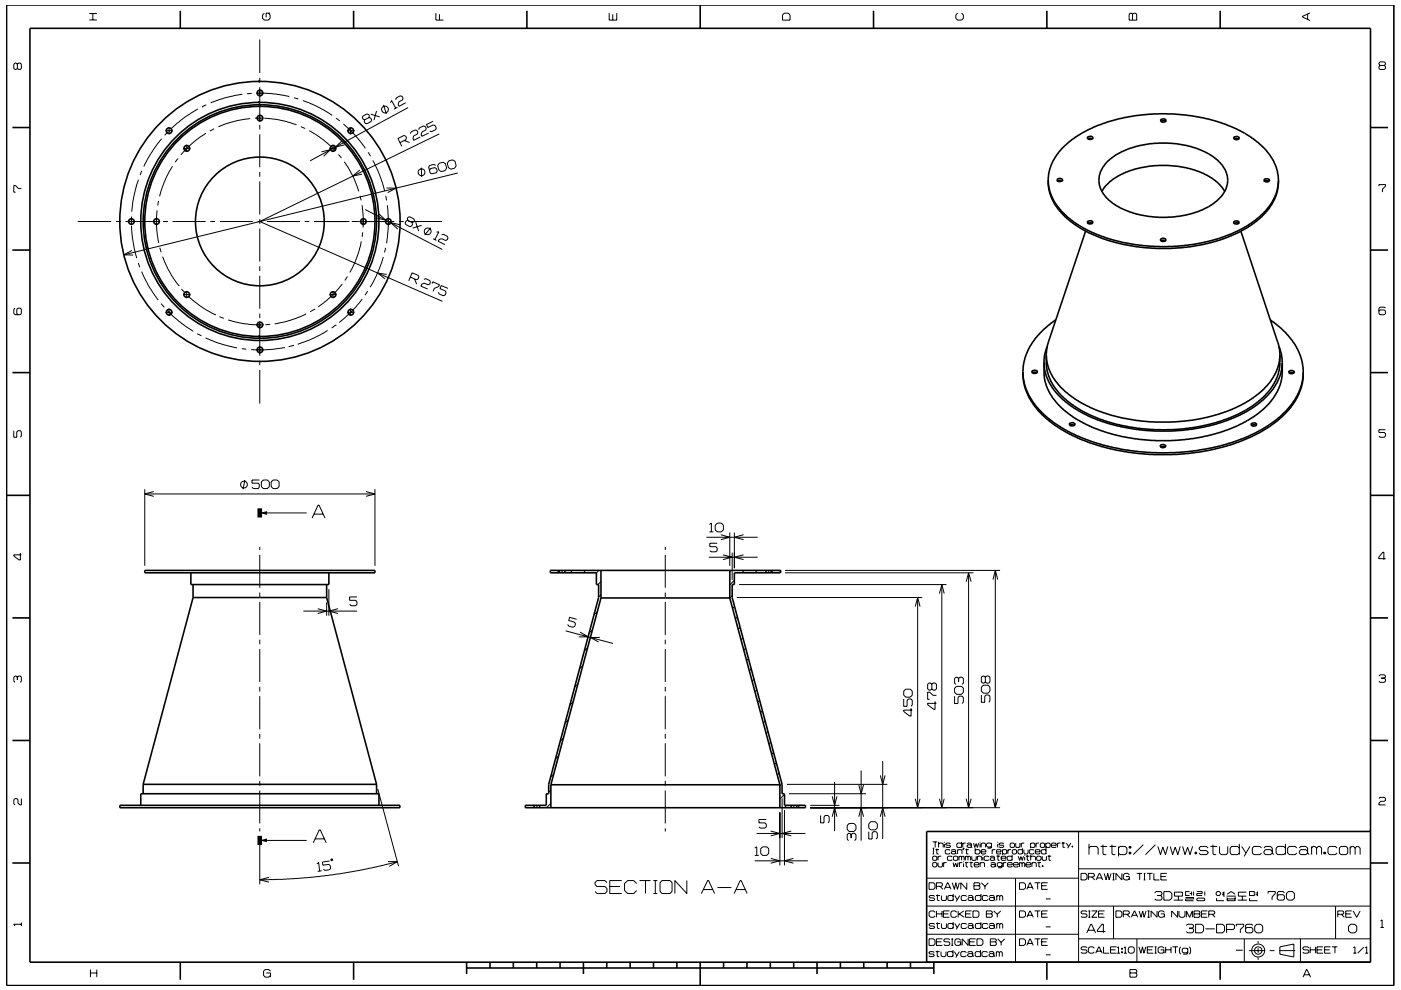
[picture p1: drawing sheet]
<svg xmlns="http://www.w3.org/2000/svg" width="297mm" height="210mm" viewBox="0 0 297 210" stroke-linecap="round" stroke-linejoin="round" font-family="sans-serif">
<g fill="none" stroke="#000" stroke-width=".21">
<path d="M3.7 13.6l-.3-.2h-.2l-.3 .2v.9l.3 .2 .5-.2M3.7 13.6l.2-.2h.4l.2 .2v.9l-.2 .2h-.4l-.2-.2M3.7 13.6v.9M18.9 4.2h1.6M18.9 2.9h1.6M19.7 2.9v1.3M51.4 20l-3.7 .7-3 1.1M53.4 19.8l-1 .1M54.3 19.8l3.3 .1 3.7 .6M55.1 8.4v7.1M55.1 16.5v1M55.1 18.5v7.3"/>
<path d="M56 2.8l-.3 .4v.7l.3 .4h.9l.4-.4v-.7l-.4-.4M57.3 2.8h-.9v.9M92.4 2.8v1.5h1.6M93.2 3v1.3M129.2 2.8v1.5h1.6v-1.5M129.9 3v1.3M166.3 2.8h.8l.4 .4v1.1h-1.6v-1.1zM203 2.8l-.4 .4v.7l.4 .4h.9l.4-.4v-.7l-.4-.4M239.6 2.8h.3l.2 .2 .3-.2h.3l.3 .2v1.3h-1.6v-1.3zM240.1 3v1.3M277.2 3v1.1M277.7 2.7l-1.6 .8v.1l1.6 .8"/>
<path d="M292.6 13.9l-.2-.3v-.2l.2-.3h.9l.2 .3v.2l-.2 .3M292.6 13.9l-.2 .2v.4l.2 .2h.9l.2-.2v-.4l-.2-.2M292.6 13.9h.9M29.3 38.1l-.9 3.6-.5 3.2M30.1 36.2l-.4 .9M34.2 29.4l-2.2 3.1-1.5 2.8M35.1 27.7h1.5M35.6 28l-.7 .7M35.9 27v1.5M36.6 35.3l-1.8 3.3-1 3.1M37.7 33.6l-.6 .8M38.8 31.5h1.6"/>
<path d="M39.6 30.7v1.6M42 23.1l-2.8 1.7-2.9 2.5M42.8 22.6h.1M43.6 28.3l-2.4 1.7-2.8 2.8M43.7 22.2l-.9 .4M45.4 27.3l-.9 .5M53 25.1l-3.2 .6-3.5 1.2M55.1 26.5v1M55.1 28.5v7M55.1 36.5v1M55.1 38.5v7M55.9 25.1h-1.8"/>
<path d="M56 25.1l3.3 .3 3.6 1.1M62.3 20.7l.9 .3M63.8 26.9l.9 .4M64.2 21.3l3.7 1.6 2.5 1.6M65.6 27.7l2.9 1.9 2.6 2.4M68.2 32.2l1.9-.5-1.5 1.4M69.9 31.5h1.5M70.6 30.7v1.6M71.2 25.1l.8 .6M71.8 32.8l.6 .7M72.6 29.8l-1.5 1.4 2-.5M72.8 26.3l2.3 2.2 2.4 3"/>
<path d="M73 34.3l2 3.5 1.1 2.8M73.6 27.7h1.5M74.3 27v1.5M76.3 36.1l-1.5 1.2 1.9-.4M78.1 32.3l.5 .8M78.2 24.9l.1-.4-.1-.2-.4-.1-.9 .4-.1 .4 .2 .3 .3 .1M78.2 24.9l-.9 .5M78.2 24.9l.4 .1 .2 .4-.1 .4-.9 .4h-.4l-.2-.4 .1-.4M78.6 24.2l1.9 .6M79 34l1.3 2.7 1.3 3.9M79.8 23.5l-.5 2M81.3 22.6h-.1"/>
<path d="M81.3 22.3l.6 1.9M82 39.9h1.9l-1.7 .9M82.8 21.8l.2-.5 .9 1.6M83.9 21.2l.1-.4 .9-.5 .4 .1 .2 .4-.2 .4-.7 .4-.2 .6 .2 .4 1.4-.8M84.3 22.7l-.8 .4M84.8 30.3l1.3-.7 .1-.4-.2-.3-.4-.2-1.2 .7 .8 1.6M85.7 29.8l1.1 .4M86.5 22.8l-20.8 11.3M87 28.4l.2-.4 .8-.4 .4 .1 .2 .4-.1 .3-.8 .4-.2 .6 .2 .4 1.4-.7M88.8 27.5l.1-.4 .9-.4 .4 .1 .2 .4-.1 .4-.8 .4-.2 .5 .1 .4 1.5-.7M89.3 35.6l.1 1.9M91.8 25.7l-1.4 .7 .3 .6 1.2-.5 .3 .1 .3 .5-.1 .4-.9 .4-.4-.1"/>
<path d="M92.4 35.1l-.4-.2-.9 .2-.2 .3 .3 1.3 .3 .2 1-.2 .2-.4-.2-.5-.3-.2-.9 .2-.2 .3M93.1 34.6l.8-.2 .5 .3 .3 1-.3 .5-.9 .2-.5-.3-.2-1zM93.1 28.4l-38 18.6 38.7 16.9M95.2 34.1l.8-.2 .5 .3 .2 1-.3 .5-.8 .2-.5-.3-.3-1zM97.1 36.7l-70.9 17.4M292.4 39.5v-.3h1.3v.3l-.6 .6v.7M4.5 40h-.6l-.6-.6h-.4v1.4h.4M16.5 47h7.1M24.6 47h1M26.6 47h7.3M27.9 46.2v1.5M27.9 46.9h.1"/>
<path d="M27.9 45.9v.5M27.9 47.9l.2 2.5 .9 4.4M28 53.1l-1.8 1h2M29.3 55.7l.3 1M30 57.6l1.3 2.7 2.3 3.3M33.1 46.2v1.5M33.3 44.6l-.1 3.5 .5 3.5M33.6 42.6l-.2 1M33.9 52.5l.3 1M34.5 54.4l1.8 3.9 1.5 2.2M34.6 47h1M36.6 47h7"/>
<path d="M44.6 47h1M46.6 47h7M54.6 47h1M55.1 46.5v1M55.1 48.5v7M55.1 56.5v1M55.1 58.5v7M56.6 47h7M64.6 47h1M66.6 47h7.5M73.7 58.6l-.6 .9M74.6 47h1.5"/>
<path d="M76.2 47h7.4M76.3 41.5l.3 1M76.6 51.2l-.5 2.2-.8 2.1-1.1 2.3M76.7 43.5l.3 2.2v2.6M76.9 49.3l-.1 .9M77.4 44.4l16.4 8.5M80.3 45.4l1.5 1.3-1.9-.4M81.3 54.5l-1.5 4-1.3 2.4M81.7 52.6l-.2 .9M81.8 41.5l.2 1M82 58.2l-1.9-.3 1.5 1.2M82.1 43.5l.2 4.4-.3 3.7"/>
<path d="M84.6 47h1M84.8 47.7l-2-.5 1.5 1.4M86.5 46.7l-.1-.4 .1-.2 .4-.1 .9 .4 .1 .4-.1 .3-.4 .1M86.5 46.7l.9 .5M86.5 46.7l-.4 .2-.2 .3 .1 .4 .9 .5 .4-.1 .2-.4-.1-.4M86.6 47h7.1M87 58.8l1.3 .5 .3-.1 .2-.4-.1-.4-1.3-.5-.7 1.7M87.9 59.2l.4 1.1M88.1 47.1l.7 1.9M89.4 47.8l-1.9 .6M89.9 59.3l.4-.2 .8 .4 .2 .4-.2 .4-.3 .1-.8-.3-.6 .2-.2 .4 1.5 .6M90.3 49.7h.1"/>
<path d="M91.3 48.3l-1.3 1.6M91.8 50.6l.7 .4M92.5 49.2h.5l-.8 1.6M93.6 49.8l.4-.1 .9 .5 .1 .3-.2 .4-.4 .1-.7-.4-.6 .2-.2 .4 1.4 .7M3.2 65.4l-.3 .2v.9l.3 .3h1.1l.2-.3v-.9l-.2-.2h-.5l-.2 .2v.9l.2 .3M34.2 64.4l.6 .8M35.1 66.2h1.5M35.5 65.9l2.4 2.2 3.1 2.2M35.9 65.4v1.6M37.8 60.5h.1M38.5 61.3l.7 .8M38.8 62.5h1.6"/>
<path d="M39.6 61.7v1.5M39.9 62.7l2.5 2.2 3.2 1.9M41.8 70.8l.9 .4M43.6 71.7l2.8 1.1 3.8 1M45.6 66.8h.1M46.5 67.1l1 .4M48.4 67.9l3.1 .7 3 .3M51.3 73.9l.9 .2M54.3 68.9h1.6M55.1 68.2v7.3M55.1 66.5v1M55.1 76.5v1"/>
<path d="M55.1 78.5v7.1M57.3 68.8l-1 .1M60.2 73.7h.1M60.2 73.7l-3.9 .5h-3M62.1 73.3h.1M62.1 73.3l-.9 .2M64.9 66.6l-3.5 1.4-3.1 .7M66.6 65.6h.1M66.6 65.6l-.8 .5M69.5 70.1l-2.9 1.6-3.5 1.3M69.9 62.5h1.5M70.6 61.7v1.5"/>
<path d="M71.1 69h.1M71.1 69l-.8 .6M72.6 60.3l-2.2 2.4-2.9 2.4M73.6 66.2h1.5M74.3 65.4v1.6M76.8 63.4l-2.3 2.7-2.6 2.3M78 61.8l-.6 .8M91.6 60.1l.2-.3 1.4 .6-.2 .4-.9 .4-.3 .6M95 61.2l-1.4-.6-.3 .6 1.1 .5 .2 .4-.2 .5-.4 .1-.9-.4-.2-.3M293.7 65.4l-.2-.3h-.9l-.2 .3v1.1l.2 .3h.9l.2-.3v-.5l-.2-.3h-.9l-.2 .3M2.9 91.3v1.4h.7v-1.1l.2-.3h.5l.2 .3v.9l-.2 .2M293.7 91.1h-1.3v.6h1.1l.2 .3v.5l-.2 .2h-.9l-.2-.2"/>
<path d="M4.3 117.3v1.5h-.2l-1.2-.9v-.2h1.6M30.7 103.8v16.2M30.7 104.8h48.8M32.6 104.3l-1.9 .5 1.9 .5M51.9 101.8l-.4 2M55 101.8h-1.6v.7h1.3l.3 .3v.5l-.3 .3h-1l-.3-.3M55.1 116v.7M55.1 117.7v7M55.1 108.8h9.9M55.4 102.2l.4-.4h.9l.4 .4v1l-.4 .4h-.9l-.4-.4zM57.5 102.2l.4-.4h.9l.4 .4v1l-.4 .4h-.9l-.4-.4zM66.2 109.9l1.2-2.8h.2l1.3 2.8"/>
<path d="M66.6 109h1.9M77.6 104.3l1.9 .5-1.9 .5M79.5 103.8v16.2M141.1 116v.7M141.1 117.7v7M149.8 114h10.8M150.3 118.2h10.3M150.4 111.2l.4-.2v1.8M150.4 112.8h.9M152.1 115.2h-1.6v.7h1.3l.3 .3v.6l-.3 .2h-1l-.3-.2M152.1 111h.8l.5 .4v1l-.5 .4h-.8l-.5-.4v-1zM152.8 113.4l1.9 .6-1.9 .5"/>
<path d="M153.3 117.7l1.9 .5-1.9 .5M154.7 112.9v7.1M155.2 117.2v5.8M155.7 112.9v7.6M157.6 113.4l-1.9 .6 1.9 .5M157.6 117.7l-1.9 .5 1.9 .5M293.8 118.5h-1.5v-.3l.9-1.1h.2v1.6M55.1 125.7v1M55.1 127.7v7M55.1 135.7v.9M55.1 137.7v6.9M64.3 129.6h11.4"/>
<path d="M67.4 129.1l1.9 .5-1.9 .5M69.3 127.8v2.8M69.7 125v5.6M71.7 129.1l-2 .5 2 .5M75.7 126.6h-1.6v.7h1.3l.3 .3v.6l-.3 .3h-1l-.3-.3M118.6 121l-.5 .5M119.2 120.9v.6M119.9 133.8l10.1 2.7M121.4 121l-.5 .5M122.3 131.4l-1.5-.5-.2 .7 1.2 .3 .2 .4-.1 .5-.4 .3-.9-.3-.2-.3M123 134.1l1.7 1h-2M124.2 121l-.5 .5"/>
<path d="M124.6 137.4l-.7 .7M125.6 133.6l-.7 .6M126.7 129.7l-.8 .7M127 121l-.6 .5M127.2 135.2h-2l1.7 1M127.4 126.1l-.5 .5M127.4 123.4l-.6 .6M141.1 125.7v1M141.1 127.7v7M141.1 135.7v.9M141.1 137.7v6.9M155 121l-.3 .2"/>
<path d="M155.2 126.4l-.5 .4M155.7 123.1l-1 1M155.7 128.7l-.4 .4M156.2 126.7h39.3M156.3 130.8l-.4 .5M156.7 124h44M156.9 133.1l-.4 .4M157.5 135.3l-.4 .4M157.8 121l-.5 .5M158.1 137.5l-.4 .4M158.7 139.7l-.4 .4M160.6 121l-.5 .5"/>
<path d="M163 120.9v.6M166.5 121h45.5M166.5 121.5h39.9M194.1 128.6l.5-1.9 .5 1.9M194.6 126.7v44.6M199.2 125.9l.5-1.9 .5 1.9M199.7 124v47.3M204.8 123.4l.6-1.9 .5 1.9M205.4 121.5v49.8M210.5 122.9l.5-1.9 .5 1.9M211 121v50.3M3.7 143.6l-.3-.2h-.2l-.3 .2v.9l.3 .2"/>
<path d="M3.7 143.6l.2-.2h.4l.2 .2v.9l-.2 .2M3.7 143.6v.6M55.1 145.7v1M55.1 147.7v7M55.1 155.7v1M55.1 157.6v7.1M119.5 156.5l-.7 .7M120.5 152.7l-.7 .7M121.5 148.8l-.7 .8M122.5 145l-.7 .8M123.6 141.2l-.8 .7M141.1 145.7v1"/>
<path d="M141.1 147.7v7M141.1 155.7v1M141.1 157.6v7.1M159.3 141.9l-.4 .4M159.9 144.1l-.4 .4M160.4 146.3l-.3 .4M161 148.5l-.3 .4M161.7 150.7l-.5 .5M162.3 152.9l-.5 .5M162.8 155.1l-.4 .5M163.4 157.4l-.4 .4M164 159.6l-.4 .4"/>
<path d="M191.6 148.2v1.6h.7v-1.3l.3-.3h.6l.2 .3v1l-.2 .3M192 146.2h1l.4 .4v.8l-.4 .5h-1l-.4-.5v-.8zM193.2 150.2v1.7h-.3l-1.3-1v-.3h1.8M197.6 145.1l.2-.2h.5l.2 .2v1l-.2 .3h-.5l-.2-.3M197.6 145.1l-.3-.2h-.3l-.3 .2v1l.3 .3h.3l.3-.3M197.6 145.1v1M198.3 148.8v1.6h-.3l-1.3-.9v-.3h1.8M198.5 147.5h-.7l-.7-.7h-.4v1.5h.4M202.4 146l.4-.4h1l.5 .4v.9l-.5 .4h-1l-.4-.4zM202.4 147.7v1.5h.7v-1.3l.3-.2h.6l.3 .2v1l-.3 .3M203.2 143.9l.3-.3h.5l.3 .3v1l-.3 .3M203.2 143.9l-.2-.3h-.3l-.3 .3v1l.3 .3"/>
<path d="M203.2 143.9v.7M208.1 147.4v1.6h.7v-1.3l.2-.3h.6l.3 .3v1l-.3 .3M208.5 145.3h1l.4 .5v.8l-.4 .4h-1l-.4-.4v-.8zM208.9 143.6l-.3-.2h-.2l-.3 .2v1l.3 .3h.2l.3-.3M208.9 143.6l.3-.2h.4l.3 .2v1l-.3 .3h-.4l-.3-.3M208.9 143.6v1M292.4 143.4l.2-.3h.9l.2 .3v.2l-.2 .2M292.9 143.8h.6M293.5 143.8l.2 .3v.4l-.2 .2h-.9l-.2-.2M4.5 169.4v1.3h-.3l-.4-.4v-.7l-.2-.2h-.4l-.3 .2v.9l.3 .2M55.1 165.6v1.1M55.1 167.7v7"/>
<path d="M55.1 175.7v.7M55.1 177.3v10.3M55.1 178.3h9.9M66.4 178.8l1.3-2.8h.2l1.3 2.8M66.8 177.9h1.9M80.1 167.3l4.4 16.4M113.2 171.2l-.1 .1M113.8 170.8v.6M116 168.4l-.2 .2M116.8 170.4l-.9 .9M116.8 167.6l-.5 .5M117.4 164.2l-.7 .6"/>
<path d="M118.4 160.3l-.7 .7M141.1 165.6v1.1M141.1 167.7v7M141.1 175.7v.7M160 179.9l.4-.3v1.8M160.4 176.8h10.4M161.3 180l.4-.4h.9l.4 .4v1l-.4 .4h-.9l-.4-.4zM162.5 173.8h-1.6v.7h1.3l.3 .3v.6l-.3 .2h-1l-.3-.2M163.4 176.3l2 .5-2 .5M164.6 161.8l-.4 .4M165.2 164l-.4 .4M165.4 172.3v11.3"/>
<path d="M165.8 166.2l-.4 .5M165.8 169.3v8.5M166.3 168.5l-.9 1M166.3 171.8v11.8M166.8 170.8l-.5 .5M166.8 166.4h21.3M167.3 168.4h16.3M167.8 176.3l-2 .5 2 .5M168.3 170.8v.6M169.6 170.8l-.5 .5M171.8 171.3h40.2M171.8 170.8h6.2"/>
<path d="M174 173v1.5h.7v-1.2l.3-.3h.6l.2 .3v.9l-.2 .3M176.4 173.2l.5-1.9 .6 1.9M176.4 168.9l.6 1.9 .5-1.9M177 165.9v10.4M180 174.7h1.1l.4 .4v.8l-.4 .5h-1.1l-.4-.5v-.8zM180.5 177l-.3-.3h-.3l-.3 .3v1l.3 .3M180.5 177l.3-.3h.4l.3 .3v1l-.3 .3M180.5 177v.8M182.1 166.5l.5 1.9 .5-1.9M182.1 173.2l.5-1.9 .5 1.9M182.6 163.4v14.9M184.2 176.4v1.6h.7v-1.3l.3-.3h.6l.2 .3v1l-.2 .3"/>
<path d="M184.6 174.3h1l.4 .5v.8l-.4 .4h-1l-.4-.4v-.8zM186.6 173.2l.6-1.9 .5 1.9M186.6 164.5l.6 1.9 .5-1.9M187.2 161.4v16.6M194.1 169.4l.5 1.9 .5-1.9M197.7 178.6h1M197.7 179.9h.4M197.9 179.9v1.2M198.3 178.6v1.1M198.6 180v1.1h.4M199 179l.2-.2h.6l.2 .2v.7M199 178.6v1.1"/>
<path d="M199.2 169.4l.5 1.9 .5-1.9M200.2 178.6v.1M200.2 179v.7M201.5 179l-.2-.2h-.6l-.2 .3 .2 .2h.6l.2 .3-.2 .1h-.6l-.2-.1M203.9 179l-.2-.2h-.7l-.1 .2v.6l.1 .1h.7l.2-.1M203.9 178.6v1.1M204.1 178.8v.9M204.2 179.9h.2l-.2 .4zM204.3 179.9l-.1 .4M204.8 178.8h-.5l-.2 .2M204.8 169.4l.6 1.9 .5-1.9M204.9 180v1.1h.4"/>
<path d="M205 179l.2-.2h.6l.2 .2v.6M206 179.4l-.2-.2h-.6l-.2 .2 .2 .3h.6l.2-.1M206 179.6l.1 .1M206.4 178.8l.3 .9 .3-.8 .2 .8 .3-.9M206.8 179.9v1.2M207.8 178.6v.1M207.8 179v.7M208 179l.2-.2h.5l.3 .2v.7M208 178.8v.9M210.2 179l-.2-.2h-.6l-.2 .2v.4l.2 .3h.6l.2-.3M210.2 178.8v.9l-.2 .2h-.6M210.5 169.4l.5 1.9 .5-1.9"/>
<path d="M211.5 178.6v.1M211.5 179v.7M212.8 179l-.2-.2h-.6l-.2 .3 .2 .2h.6l.2 .3-.2 .1h-.6l-.2-.1M214.3 178.8h.6l.2 .2v.6l-.2 .1h-.6l-.1-.1v-.6zM215.3 178.8v.8l.2 .1h.6l.1-.1v-.8M216.5 178.8v.9M216.8 179.9v1.2M217.2 178.8h-.5l-.2 .2M218.5 179l.2-.2h.5l.2 .2v.6l-.2 .1h-.5l-.2-.1M218.5 178.8v1.1M219.7 178.8v.9M220.3 178.8h-.5l-.1 .2"/>
<path d="M220.6 179l.2-.2h.5l.2 .2v.6l-.2 .1h-.5l-.2-.1zM221.7 179l.3-.2h.5l.2 .2v.6l-.2 .1h-.5l-.3-.1M221.7 178.8v1.1M221.8 179.9v1.2M222.9 179.3h1l-.1-.5h-.7l-.2 .2v.6l.2 .1h.7l.1-.1M224.2 178.8v.9M224.8 178.8h-.4l-.2 .2M225.1 178.8h.7M225.4 178.6v1.1h.4M226.1 178.8l.5 .8M227 178.8l-.6 1.1M227.3 179.4h.2v.3h-.2z"/>
<path d="M227.4 179.4v.3M228.7 176.4v27.7M230.9 179.9l.3-.4h1.3l.3 .4v1.4M230.9 179v2.3M233.3 179.5h1.4M233.8 179.2v1.9l.2 .2h.6M235.2 179.5h1.4M235.8 179.2v1.9l.2 .2h.5M237.1 179.9l.4-.4h1l.4 .4v1l-.4 .4h-1l-.4-.4M237.1 179.5v2.1M239.4 179.5h.4v.4h-.4zM239.6 179.5v.4"/>
<path d="M242.4 179.2l-2.1 2.1M245 179.2l-2.1 2.1M245.5 179.5l.5 1.8 .5-1.6 .6 1.6 .5-1.8M248.1 179.5l.5 1.8 .6-1.6 .5 1.6 .5-1.8M250.7 179.5l.5 1.8 .6-1.6 .5 1.6 .6-1.8M256.2 179.9l-.4-.4h-1.2l-.4 .4 .4 .5h1.2l.4 .5-.4 .4h-1.2l-.4-.4M256.6 179.5h1.5M257.2 179.2v1.9l.1 .2h.6M258.6 179.5v1.4l.3 .4h1.1l.3-.4v-1.4M262.8 179.9l-.4-.4h-1.2l-.4 .4v1l.4 .4h1.2l.4-.4M262.8 179v2.3M263.3 179.5l.9 1.4"/>
<path d="M265 179.5l-1.2 2.1M267.5 179.9l-.4-.4h-1.2l-.4 .4v1l.4 .4h1.2l.4-.4M268 179.9l.3-.4h1.1l.3 .4v1M272.5 179.9l-.3-.4h-1.3l-.3 .4v1l.3 .4h1.3l.3-.4M272.5 179v2.3M274.9 179.9l-.3-.4h-1.2l-.4 .4v1l.4 .4h1.2l.3-.4M275.5 179.9l.3-.4h1.1l.3 .4v1M278.1 179.9l.3-.4h.4l.3 .4M278.1 179.5v1.8M279.1 179.9l.4-.4h.3l.4 .4v1.4M279.1 179.9v1.4M283.5 179.9l-.4-.4h-1.2l-.3 .4v1l.3 .4h1.2l.4-.4"/>
<path d="M284.3 179.5h1.1l.3 .4v1l-.3 .4h-1.1l-.3-.4v-1zM286.3 179.9l.3-.4h.3l.4 .4M286.3 179.5v1.8M287.3 179.9l.4-.4h.3l.4 .4v1.4M287.3 179.9v1.4M292.4 169.4l.2-.3h.9l.2 .3v.3l-.2 .3h-.8l-.3 .3v.4h1.3M4.5 195.7v.7M4.5 196h-1.6l.3 .4M57 186.1l-1.9 .5 1.9 .5M67.2 183.3l.4-.4 .2 1.8M68.2 184.7l-.8 .1M69.9 182.6l-1.5 .2v.7l1.3-.2 .3 .3 .1 .6-.3 .3-.9 .1-.3-.2"/>
<path d="M70.3 182.2l.2 .1-.2 .3-.2-.1zM82.3 182.7h1.9l-1.7 1.1M84.2 182.7l-7.5 1.8-6.4 1.1-7.5 .7-7.7 .3M128.7 187.2l-.4-.4h-1.7l-.4 .4v.4l.4 .4h1.7l.4 .5v.6l-.4 .4h-1.7l-.4-.4M129.3 188h2.1M131.8 186.8h-2.5v2.7h2.5M135 187.4l-.6-.6h-1.3l-.7 .6v1.5l.7 .6h1.3l.6-.6M135.6 186.8h2.3M136.9 186.8v2.7M138.5 186.8h.9M138.5 189.5h.9M138.9 186.8v2.7"/>
<path d="M139.9 187.2l.5-.4h1.7l.4 .4v1.9l-.4 .4h-1.7l-.5-.4zM145.6 186.8v2.7l-2.5-2.7v2.7M148.7 189.5l1.3-2.7h.2l1.3 2.7M149.2 188.7h1.9M152.1 188.2h3M155.7 189.5l1.2-2.7h.2l1.3 2.7M156.1 188.7h1.9M160 181.4h.9M160 182.6h11.3M163.4 182.1l2 .5-2 .5M168.2 182.1l-1.9 .5 1.9 .5M196.5 198.2h32.2"/>
<path d="M196.5 192.2h94.1M196.6 186.3h32.1M197 199.1h.9l.3 .4v.7l-.3 .3h-.9zM197 187.2h.9l.3 .4v.7l-.3 .3h-.9zM197.7 181.1h.4M197.7 181.8l.2-.2h.6l.1 .2v.5l-.1 .2h-.6l-.2-.2zM197.7 183.1l.2-.1h.6l.1 .1v.6l-.1 .2h-.6l-.2-.2zM198.2 190.2l-.2-.3h-.8l-.2 .3 .2 .3h.8l.2 .3-.2 .2h-.8l-.2-.2M198.2 196.1l-.2-.2h-.8l-.2 .2 .2 .3h.8l.2 .2-.2 .3h-.8l-.2-.2M198.2 193.5l-.2-.3h-.7l-.3 .3v.8l.3 .3h.7l.2-.3M198.3 180.2h.8M198.5 189.9h.8"/>
<path d="M198.5 195.9h.8M198.5 188h1.1l.2-.2v-.4l-.2-.2h-1.1v1.4M198.5 199.8h1.1M198.5 193.2v1.4M198.5 193.8h1.2M198.7 189.7v1.2l.5 .1M198.7 195.7v1.1l.5 .1M198.9 183v.7l.2 .2h.5l.2-.2v-.7M198.9 181.6v.9M199.3 188l.6 .6M199.6 181.6h-.5l-.2 .2M199.6 189.9v.9l.2 .2h.6l.3-.2v-.9"/>
<path d="M199.6 195.9v.8l.2 .2h.6l.3-.2v-.8M199.7 193.2v1.4M199.8 199.1h-1.3v1.4h1.3M200 193.8h1.1M200.1 183v.9M200.2 188.6l.7-1.4h.1l.6 1.4M200.4 188.2h1M200.7 183h-.5l-.1 .1M201.3 193.2h-1.3v1.4h1.3M201.4 199.3l-.2-.2h-.9l-.2 .5 .2 .2h.9l.2 .2v.3l-.2 .2h-.9l-.2-.2M201.4 180.4l-.1-.2h-.7l-.2 .2v.5l.2 .2h.7l.1-.2M201.7 180.4l.2-.2h.5l.2 .2v.5"/>
<path d="M201.7 199.1h.4M201.9 199.1v1.4M201.9 187.2l.5 1.4 .2-1.4 .4 1.4 .4-1.4M201.9 181.8l-.2-.2h-.7l-.1 .2v.5l.1 .2h.7l.2-.2M202.1 183l.2 .9 .3-.9 .3 .9 .3-.9M202.1 190.2l-.2-.3h-.7l-.2 .3v.6l.2 .2h.7l.2-.2M202.1 196.1l-.2-.2h-.7l-.2 .2v.6l.2 .2h.7l.2-.2M202.1 189.6v1.4M202.1 195.6v1.3M202.1 181.8l.2-.2h.6l.2 .2v.5l-.2 .2h-.6l-.2-.2zM202.4 189.9l.5 .9M202.4 195.9l.5 .8"/>
<path d="M202.6 180.8l-.2-.2h-.5l-.2 .2 .2 .3h.5l.2-.2M202.6 180.9l.2 .2M202.9 193.5l-.3-.3h-.7l-.3 .3v.8l.3 .3h.7l.3-.3M202.9 199.8h.8v.7M203 180.4l.2-.2h.6l.2 .2v.7M203 180.2v.9M203.2 193.2v1.4M203.3 181.8l.2-.2 .4 .2M203.3 181.6v.9M203.4 193.8l1 .8M203.4 183v.9M203.5 189.9l-.8 1.3"/>
<path d="M203.5 195.9l-.8 1.2M203.7 199.5l-.3-.4h-.7l-.3 .4v.7l.3 .3h.7l.3-.3M203.9 181.8v.7M203.9 181.8l.1-.2 .4 .2v.7M204 183h-.4l-.2 .1M204.3 182.7v.2M204.3 183.1v.8M204.3 193.2l-1.1 .8M204.6 183h.7M204.7 180.2h.7M204.7 181.6v.9M204.7 181.8l.1-.2 .4 .2"/>
<path d="M204.7 193.8h1.1M204.8 182.8v1l.4 .1M204.9 190.2l-.2-.3h-.7l-.2 .3v.6l.2 .2h.7l.2-.2M204.9 196.1l-.2-.2h-.7l-.2 .2v.6l.2 .2h.7l.2-.2M205 187.2v1.4l-1.3-1.4v1.4M205.2 190.2l.2-.3h.7l.2 .3v.6M205.2 196.1l.2-.2h.7l.2 .2v.6M205.2 181.8v.7M205.2 181.8l.2-.2 .4 .2v.7M205.3 199.1v1.4l-1.3-1.4v1.4M205.6 183h.7M205.6 199.8h1"/>
<path d="M205.9 182.8v1l.3 .1M206 193.2h-1.3v1.4h1.3M206 181.6v.7l.2 .2h.6l.2-.2v-.7M206.3 193.2h1l.3 .3v.8l-.3 .3h-1zM206.3 190.6l-.2-.2h-.7l-.2 .2 .2 .4h.7l.2-.2M206.3 196.5l-.2-.2h-.7l-.2 .2 .2 .4h.7l.2-.2M206.3 190.8l.2 .2M206.3 196.7l.2 .2M206.5 187.2h1.1l.2 .2-.2 .5 .2 .2v.3l-.2 .2h-1.1zM206.5 187.9h1.1M206.5 183.4h1.1l-.2-.4h-.7l-.2 .1v.6l.2 .2h.7l.2-.2M206.8 180.4l.1-.2h.7l.2 .2v.5l-.2 .2h-.7l-.1-.2"/>
<path d="M206.8 199.1h-1.2v1.4h1.2M207.1 199.1h1l.3 .4v.7l-.3 .3h-1zM207.2 181.8l.2-.2h.5l.2 .2v.7M207.2 181.6v.9M207.8 183.1l.2-.1h.6l.1 .1v.8M207.8 183v.9M208 190.2l-.2-.3h-.8l-.2 .3v.6l.2 .2h.8l.2-.2M208 196.1l-.2-.2h-.8l-.2 .2v.6l.2 .2h.8l.2-.2M208 189.6v1.4M208 195.6v1.3M208 180.7h1v-.3l-.2-.2h-.6l-.2 .2v.5l.2 .2h.6l.2-.2M208.1 187.2l.7 .8"/>
<path d="M208.4 181.3v.2M208.4 181.8v.7M208.8 188v.6M209.1 193.2h1.1l.2 .2-.2 .4 .2 .2v.3l-.2 .3h-1.1zM209.1 193.8h1.1M209.5 190.2l-.3-.3h-.7l-.2 .3v.6l.2 .2h.7l.3-.2M209.5 196.1l-.3-.2h-.7l-.2 .2v.6l.2 .2h.7l.3-.2M209.5 187.2l-.7 .8M209.7 181.8l-.2-.2h-.7l-.1 .2v.5l.1 .2h.7l.2-.2M209.7 190.2l.3-.3h.6l.2 .3v.6M209.7 196.1l.3-.2h.6l.2 .2v.6M209.9 181.8l.2-.2h.5l.3 .2v.5"/>
<path d="M210 199.1h1l.2 .2-.2 .5 .2 .2v.3l-.2 .2h-1zM210 199.8h1M210.1 183.1l.2-.1h.5l.2 .1v.6M210.4 180.2v.9M210.7 193.2l.8 .7M210.8 190.6l-.2-.2h-.6l-.3 .2v.2l.3 .2h.6l.2-.2M210.8 196.5l-.2-.2h-.6l-.3 .2v.2l.3 .2h.6l.2-.2M210.8 190.8l.2 .2M210.8 196.7l.2 .2M210.9 182.2l-.3-.3h-.5l-.2 .3 .2 .3h.5l.3-.2M210.9 182.3l.1 .2M211 183.5l-.2-.2h-.5l-.2 .2 .2 .4h.5l.2-.2"/>
<path d="M211 183.7l.2 .2M211 180.2h-.4l-.2 .2M211.3 181.6h.7M211.3 180.7h1l-.2-.5h-.6l-.2 .2v.5l.2 .2h.6l.2-.2M211.3 190.2l.2-.3 .5 .3M211.3 189.9v1.1M211.3 195.9v1M211.3 196.1l.2-.2 .5 .2M211.5 193.9v.7M211.5 199.1l.8 .8M211.6 181.4v1l.3 .1M212 190.2l.2-.3 .4 .3v.8"/>
<path d="M212 190.2v.8M212 196.1v.8M212 196.1l.2-.2 .4 .2v.8M212.2 193.2l-.7 .7M212.3 182h1v-.2l-.2-.2h-.6l-.2 .2v.5l.2 .2h.6l.2-.2M212.3 199.9v.6M212.5 183.1l-.2-.1h-.7l-.2 .1v.5l.2 .2h.7l.2-.2M212.5 183v.9l-.2 .2h-.7M212.6 180.4l.1-.2h.6l.1 .2v.5l-.1 .2h-.6l-.1-.2M212.6 180.2v1.1M212.7 183v.9M213 199.1l-.7 .8"/>
<path d="M213.4 183h-.5l-.2 .1M213.6 183.4h1l-.1-.4h-.7l-.2 .1v.6l.2 .2h.7l.1-.2M213.7 180.2v.9M214.4 180.2h-.5l-.2 .2M214.6 181.8l-.2-.2h-.7l-.2 .2v.5l.2 .2h.7l.2-.2M214.6 181.3v1.2M214.6 180.4l.2-.2h.5l.2 .2v.5l-.2 .2h-.5l-.2-.2zM214.9 183.4h1l-.2-.4h-.6l-.2 .1v.6l.2 .2h.6l.2-.2M215.3 186.3v17.8M215.9 181.6l.3 .9 .2-.8 .3 .8 .3-.9M216.2 183v.9M216.2 183.1l.2-.1 .3 .1"/>
<path d="M216.2 199.1h.9l.3 .4v.7l-.3 .3h-.9zM216.2 187.2h.9l.3 .4v.7l-.3 .3h-.9zM216.2 193.2h.9l.3 .3v.8l-.3 .3h-.9zM216.7 183.1l.2-.1 .4 .1v.8M216.7 183.1v.8M216.8 180.4l-.2-.2h-.6l-.2 .2v.5l.2 .2h.6l.2-.2M217.1 180.2v.7l.2 .2h.5l.2-.2v-.7M217.3 181.3v.2M217.3 181.8v.7M217.5 183.4h1l-.1-.4h-.7l-.2 .1v.6l.2 .2h.7l.1-.2M217.5 181.6h.8M217.7 194.6l.7-1.4 .7 1.4"/>
<path d="M217.7 188.6l.7-1.4 .7 1.4M217.8 181.4v1l.4 .1M217.9 194.1h1M217.9 188.2h1M218.5 181.8l.2-.2h.6l.2 .2v.7M218.5 181.3v1.2M218.8 183.1l.2-.1h.5l.2 .1v.8M218.8 183v.9M219.2 180.4l-.1-.2h-.7l-.2 .2v.5l.2 .2h.7l.1-.2M219.4 199.1h1.2M219.4 193.2h1.2M219.4 187.2h1.2"/>
<path d="M219.5 180.7h1l-.2-.5h-.6l-.2 .2v.5l.2 .2h.6l.2-.2M219.8 181.8l.2-.2h.5l.2 .2v.5l-.2 .2h-.5l-.2-.2zM220 183h.7M220 187.2v1.4M220 193.2v1.4M220 199.1v1.4M220.3 182.8v1l.3 .1M220.8 199.8h1.1M220.8 193.8h1.1M220.8 187.9h1.1M221 183.6h.1v.2h-.1zM221 181.6v.7l.1 .2h.6l.2-.2v-.7"/>
<path d="M221.1 183.6v.2M221.7 196.6h1.1M221.7 190.7h1.1M221.8 180.4l-.2-.2h-.6l-.2 .2v.5l.2 .2h.6l.2-.2M222.1 199.1h-1.3v1.4h1.3M222.1 187.2h-1.3v1.4h1.3M222.1 193.2h-1.3v1.4h1.3M222.1 181.6h.8M222.4 181.4v1l.4 .1M228.7 199.1h61.9M228.7 184.3h61.9M229.2 185.2h.9l.4 .4v.7l-.4 .3h-.9z"/>
<path d="M230.4 197.9l.9-1.9h.1l.9 1.9M230.5 193.4l-.2-.2h-.9l-.2 .2 .2 .4h.9l.2 .2v.3l-.2 .3h-.9l-.2-.3M230.7 197.3h1.3M230.8 186h1l.2-.2v-.3l-.2-.3h-1v1.4M230.8 193.2h.4M230.8 194.6h.4M231 193.2v1.4M231.5 186l.6 .6M231.5 193.2h1.1l-1.1 1.4h1.1M232.4 186.6l.6-1.4h.2l.6 1.4M232.6 186.2h1M232.9 193.8h1.1"/>
<path d="M234.1 185.2l.4 1.4 .4-1.4 .3 1.4 .4-1.4M234.2 193.2h-1.3v1.4h1.3M234.4 197.6h-1.7v-.3l.9-1.3h.3v1.9M235.9 185.2h.4M235.9 186.6h.4M236.1 185.2v1.4M236.1 192.2v6.9M236.6 193.2h1l.3 .3v.8l-.3 .3h-1zM237.9 185.2v1.4l-1.3-1.4v1.4M238.2 193.9h1l.2-.2v-.3l-.2-.2h-1v1.4M238.7 185.9h.7v.7M238.9 193.9l.7 .7"/>
<path d="M239.4 180.8h.4v.3h-.4zM239.4 185.6l-.3-.4h-.6l-.3 .4v.7l.3 .3h.6l.3-.3M239.6 180.8v.3M239.9 194.6l.6-1.4 .7 1.4M240.1 194.1h.9M241 185.2h1.1M241 199.1v5M241.5 193.2l.4 1.4 .4-1.4 .3 1.4 .4-1.4M241.6 185.2v1.4M242.5 185.2h.4M242.5 186.6h.4M242.7 185.2v1.4"/>
<path d="M243.2 185.2h1.1M243.3 193.2h.5M243.3 194.6h.5M243.5 193.2v1.4M243.8 185.2v1.4M244.6 185.2v1.4h1.2M244.8 189.4l.3-.3h1l.3 .3v.2l-.3 .3M245.3 193.2v1.4l-1.2-1.4v1.4M245.4 189.9h.7M246.1 189.9l.3 .3v.5l-.3 .2h-1l-.3-.2M246.1 193.8h.8v.8M246.1 185.9h1.1"/>
<path d="M246.8 189.1h1.2l.5 .4v1l-.5 .4h-1.2zM246.9 193.5l-.4-.3h-.6l-.3 .3v.8l.3 .3h.6l.4-.3M247.4 185.2h-1.3v1.4h1.3M248.9 190.9h1.9M249 189.2h1.7v.9h-1.7zM249.7 193.2v1.4l-1.3-1.4v1.4M249.8 190.1v.8M250 193.2v1.1l.3 .3h.6l.3-.3v-1.1M251.4 190.4h1.7v.3h-1.7v.3h1.7M251.5 196.3l.3-.3h1l.3 .3v.3l-.3 .3M251.5 194.6v-1.4l.7 1.4 .6-1.4v1.4M252.1 196.9h.7"/>
<path d="M252.2 189.1h-.8v.8h.8M252.2 189.5h.4M252.6 189.1v.8M252.8 196.9l.3 .2v.5l-.3 .3h-1l-.3-.3M253.1 189.1v.8M253.1 193.2h1.1l.2 .2-.2 .4 .2 .3v.2l-.2 .3h-1.1zM253.1 193.8h1.1M253.4 180.8h.3v.3h-.3zM253.5 196h1.3l.4 .5v.9l-.4 .5h-1.3zM253.5 180.8v.3M253.7 189.1h1.2v.4h-1.2v.4h1.2M253.7 190.7l.2-.2h1.4l.1 .4-.1 .1h-1.4z"/>
<path d="M254.7 193.8h1.1M255.4 189.1v.8M255.6 197h2M256 193.2h-1.3v1.4h1.3M256.3 193.9h1l.3-.2v-.3l-.3-.2h-1v1.4M257 193.9l.6 .7M257.9 196h1.3l.4 .5v.9l-.4 .5h-1.3zM257.9 190.5v.5h1.6M258.1 189.1h.4l.3 .3v.2l-.3 .3h-.4l-.3-.3zM259.1 189.4h.4M259.1 189.8h.4M259.5 189.1v1.1"/>
<path d="M260.1 197.1h1.4l.2-.2v-.6l-.2-.3h-1.4v1.9M260.1 190.1h1.9M260.2 190.7h1.7M260.2 190.4v.6h1.7v-.6M260.2 189.6l.8-.5 .9 .5M262.1 196.5v-.5h1.6v.5l-.7 .6v.8M262.4 190.9h2M263.4 190.1v.8M263.8 199.1v5M264.2 189.2h-1.6v.9h1.6M264.9 189.1h1v.8h-1zM264.9 190.5v.5h1.7"/>
<path d="M265.6 196.3l-.3-.3h-.9l-.3 .3v1.3l.3 .3h.9l.3-.3v-.6l-.3-.3h-.9l-.3 .3M266 196.5l.4-.5h.9l.4 .5v.9l-.4 .5h-.9l-.4-.5zM266.2 189.4h.4M266.2 189.8h.4M266.6 189.1v1M266.7 199.6v.5M268.9 189.5v-.4h1.5v.4l-.7 .7v.7M269.7 180.6l-.3-.4h-1.1l-.3 .4v.3l.3 .4h1.1l.3-.4M269.7 180.9l.4 .4M272.3 189.4l-.2-.3h-1l-.3 .3v1.3l.3 .2h1l.2-.2v-.6l-.2-.3h-1l-.3 .3M273.2 189.1h.8l.4 .4v1l-.4 .4h-.8l-.4-.4v-1zM275.7 199.1v5"/>
<path d="M277.2 180.6l-.3-.4h-1.1l-.3 .4v.3l.3 .4h1.1l.3-.4M277.2 180.9l.4 .4M280.7 180.8h.3v.3h-.3zM280.9 180.8v.3M283.2 192.2v6.9M283.6 193.9h1.1l.2-.2v-.3l-.2-.2h-1.1v1.4M284.4 193.9l.6 .7M285.3 193.8h1.1M285.9 196.5l.5-.5h.8l.5 .5v.9l-.5 .5h-.8l-.5-.5zM286.6 193.2h-1.3v1.4h1.3M286.9 193.2l.8 1.4 .7-1.4M292.7 195.4l.3-.3v1.6"/>
<path d="M292.7 196.7h.7M19.2 206.4h1.3M19.2 205.7v1.6M20.5 205.7v1.6M56.5 206.4h.9v.9M57.4 206l-.4-.4h-.8l-.3 .4v.9l.3 .4h.8l.4-.4M198.1 202l-.2-.2h-.8l-.2 .2 .2 .3h.8l.2 .3-.2 .3h-.8l-.2-.2M198.4 201.8h.8M198.7 201.6v1.2l.4 .1M199.5 201.8v.9l.2 .2h.7l.2-.2v-.9M201.7 200.5h.4M202.1 202l-.3-.2h-.7l-.2 .2v.7l.2 .2h.7l.3-.2"/>
<path d="M202.1 201.5v1.4M202.3 201.8l.6 .9M203.4 201.8l-.8 1.3M204.9 202l-.3-.2h-.7l-.2 .2v.7l.2 .2h.7l.3-.2M205.1 202.1l.3-.3h.6l.2 .3v.6M206.2 202.5l-.2-.2h-.6l-.3 .2v.2l.3 .2h.6l.2-.2M206.2 202.7l.3 .2M207.9 202.1l-.2-.3h-.7l-.2 .3v.6l.2 .2h.7l.2-.2M207.9 201.5v1.4M209.4 202.1l-.2-.3h-.8l-.2 .3v.6l.2 .2h.8l.2-.2M209.7 202.1l.2-.3h.6l.2 .3v.6M210.7 202.5l-.2-.2h-.6l-.2 .2 .2 .4h.6l.2-.2"/>
<path d="M210.7 202.7l.2 .2M211.2 201.8v1.1M211.2 202.1l.2-.3 .5 .3M211.9 202.1l.2-.3 .4 .3v.8M211.9 202.1v.8M217.7 200.5l.7-1.4 .7 1.4M217.9 200.1h1M221.7 202.5h1.1M230.5 201l-.2-.2h-.9l-.2 .4 .2 .3h.9l.2 .2v.3l-.2 .2h-.9l-.2-.2M232 201.1l-.3-.3h-.6l-.3 .3v.8l.3 .3h.6l.3-.3M232.3 202.2l.7-1.4 .7 1.4M232.5 201.8h1"/>
<path d="M234 200.8v1.4h1.2M235.5 201.5h1M236.7 200.8h-1.2v1.4h1.2M236.9 202.2h.6M236.9 201l.2-.2v1.4M237.8 201.1h.2v.2h-.2zM237.8 201.9h.2v.2h-.2zM237.9 201.1v.2M237.9 201.9v.2M238.3 202.2h.6M238.3 201l.3-.2v1.4M239.2 201.1l.3-.3h.7l.3 .3v.8l-.3 .3h-.7l-.3-.3z"/>
<path d="M239.6 205.6h1.2l.2 .3-.2 .5 .2 .2v.4l-.2 .3h-1.2zM239.6 206.4h1.2M241.5 200.8l.4 1.4 .3-1.4 .3 1.4 .4-1.4M243.2 201.5h1.1M244.5 200.8h-1.3v1.4h1.3M244.8 200.8h.4M244.8 202.2h.4M245 200.8v1.4M246.1 201.5h.7v.7M246.8 201.1l-.3-.3h-.6l-.4 .3v.8l.4 .3h.6l.3-.3M247.1 201.5h1.2M247.1 200.8v1.4"/>
<path d="M248.3 200.8v1.4M248.6 200.8h1.2M249.2 200.8v1.4M250.4 200.8a1.09 1.09 0 0 0 0 1.6M251.8 201.3l-.2-.2h-.7l-.2 .2v.6l.2 .2h.7l.2-.2M251.8 201.1v1.1l-.2 .2h-.7M252.1 200.8a1.1 1.1 0 0 1 0 1.6M262 201.5h1.5M264.8 201.6h3.4M266.7 201.1v1M266.7 203.1v.5M269.2 201.6h1"/>
<path d="M271.2 201.6h3.4M274.3 203l-2.9-.6v-1.6l2.9-.6v2.8M276.3 207.3l.7-1.6h.1l.8 1.6M276.5 206.8h1.1M277.5 201l-.2-.2h-.9l-.2 .4 .2 .3h.9l.2 .2v.3l-.2 .2h-.9l-.2-.2M277.8 201.5h1.1M277.8 200.8v1.4M278.9 200.8v1.4M279.2 201.5h1.1M280.5 200.8h-1.3v1.4h1.3M280.8 201.5h1.1M282.1 200.8h-1.3v1.4h1.3"/>
<path d="M282.4 200.8h1.1M283 200.8v1.4M286.9 202.2h.7M286.9 201l.4-.2v1.4M289.1 200.9l-1.2 1.3M289.4 202.2h.7M289.4 201l.4-.2v1.4"/>
<circle cx="81.6" cy="23.2" r=".73"/>
<circle cx="89.4" cy="36.5" r=".73"/>
<circle cx="90.7" cy="49.1" r=".73"/>
<circle cx="51.7" cy="102.8" r=".73"/>
<circle cx="266.8" cy="201.6" r="1.38"/>
<circle cx="266.8" cy="201.6" r=".79"/>
</g>
<g fill="none" stroke="#000" stroke-width=".34">
<path d="M1.4 1.1h294.1v207.9h-294.1zM6.4 6h284.2v198.1h-284.3zM38.2 2.3v3.7M75 2.3v3.7M111.7 2.3v3.7M148.5 1.1v4.9M185.2 2.3v3.7M222 2.3v3.7M258.7 2.3v3.7M2.6 27h3.7M222.2 38.2l.2 1.6 .2 1 .6 1.4 1 1.5 2.2 2.4 2.7 1.9 3.1 1.6 4.3 1.5 4.5 .8 5 .4 4.9-.2 4.1-.6 4.3-1.2 1.7-.7 2.6-1.3 3.3-2.2 1.4-1.3 1.1-1.5 1.2-2.5 .5-2.5M222.2 38.2v1.1l.4 1.8 1.1 2.3 2.1 2.6 2.4 1.9 2.7 1.5 4.3 1.7 2.8 .7 3.1 .6 3.9 .3 5.8-.2 4.6-.7 4-1.1 3-1.3 1.8-1 3.3-2.4 2.1-2.6 .7-1.4 .5-1.4 .3-2.3"/>
<path d="M222.3 38.2l.1-1.6 .4-1.6 1.7-2.7 2.8-2.7 2.1-1.4 3.5-1.7 4.2-1.3 5.3-.9 4.9-.2 4 .3 5 .9 3.3 1 4 1.8 3.1 2.1 1.5 1.4 1 1.3 1.4 2.5 .4 1.7 .1 1.2M224.2 38l.5-.2 .6 .3a.59 .59 0 0 1-.6 .5 .59 .59 0 0 1-.6-.4zM224.3 38.4l.5-.1 .4 .1M224.3 38.4h-.1M230.7 29l.6-.1 .4 .2a.59 .59 0 0 1-.5 .5 .59 .59 0 0 1-.7-.4zM230.7 29.5l.3-.2 .6 .2M246.2 25.4l.6-.2 .4 .2a.57 .57 0 0 1-.5 .5 .57 .57 0 0 1-.6-.3zM246.2 25.8l.5-.2 .4 .2M256.3 32.7l-2.8-1.3-3.6-.8-2.3-.3-3.7 .2-3.1 .6-2.9 1.1-2.4 1.4-.9 .9-.6 .8a5.2 5.2 0 0 0 1.4 7.4l2.1 1.4 2.3 .9 2.2 .6 3.7 .5h2.8l3.1-.5 2.2-.6 2.5-1.2M256.3 32.7l1.3 .8 1.1 1 1.1 1.7a5.4 5.4 0 0 1-2.2 6.7l-1.3 .9M261.7 29.1l.6-.1 .4 .2a.59 .59 0 0 1-.5 .4 .59 .59 0 0 1-.6-.4zM261.7 29.5l.5-.2 .4 .2"/>
<path d="M268.1 38.1l.7-.2 .3 .2a.56 .56 0 0 1-.5 .5 .56 .56 0 0 1-.6-.4zM268.1 38.4l.3-.1 .6 .1M290.6 27h3.7M2.6 53h3.7M230.2 49l-7.9 23.5-.3 1.3-.2 1.4M230.6 47.4l.6-.2 .4 .2M230.7 46.9l.6-.1 .4 .2a.59 .59 0 0 1-.6 .5 .59 .59 0 0 1-.6-.4zM230.8 47.3l-.1 .1M233.6 40.6l.5-.9 1.3-1.2 2.9-1.8 3.3-1.1 4.1-.5 3.9 .2 2.7 .5 1.7 .5 2 .9 1.6 1.1 1.4 1.4 .7 .9M246.1 51.1l.4-.1 .6 .1h-.9M246.2 50.7l.6-.2 .4 .3a.59 .59 0 0 1-.6 .4 .59 .59 0 0 1-.6-.4zM261.7 47l.6-.1 .4 .2a.56 .56 0 0 1-.6 .4 .56 .56 0 0 1-.5-.4z"/>
<path d="M261.7 47.4l.5-.2 .4 .2M261.7 47.4h.1M262.5 47.3v.1M263.1 49.1l8 23.9 .3 2.3M290.6 53h3.7M2.6 79h3.7M216.9 78.9v1.4l.3 1.6 .4 1.2 1 2 2.3 2.9 2.3 1.9 1.6 1.1 4.1 2.1 4.7 1.6 5.9 1.3 5.1 .4h5l4.5-.5 2.6-.4 5.8-1.7 3.1-1.3 2-1 1.7-1.1 2.3-1.8 1.7-1.7 1.1-1.6 1-1.8 .5-1.4 .4-1.7v-1.5M216.9 78.9l.1 1.6 .5 1.8 .6 1.6 1.1 1.6 2.1 2.4 1.6 1.3 2.1 1.5 3.9 2 4.9 1.7 5 1.1 6.6 .5h3.8l2.7-.2 5.3-.8 4.7-1.4 2.7-1 2.6-1.3 2.4-1.5 1.8-1.4 1.4-1.4 1.2-1.4 1.1-1.8 .7-1.7 .3-1.2 .2-2M218.9 78.7l.4-.2 .6 .2a.59 .59 0 0 1-.5 .5 .59 .59 0 0 1-.6-.4zM218.9 79.1l.3-.2 .6 .2M221.4 76.8v3.5l.5 1.6 .6 1.4 1.7 2.4 1.4 1.3 1.9 1.4 4 2.2 4.3 1.5 4.9 1 4.5 .4 5.9-.2 5.1-.9 4.1-1.3 2.3-.9 2.2-1.2 3.1-2.2 1.6-1.7 1.3-2 .9-2.7 .2-3.5M221.8 75.2l.2 3.4 .4 1.3 .7 1.5 1.7 2.2 1.4 1.4 1.6 1.1 3.2 1.9 4.8 1.7 5.4 1.1 5 .4 5.5-.3 5.6-1.1 2.6-.9 2.5-1 2.9-1.6 1.4-1 1.6-1.5 .9-1 1-1.7 .5-.9 .5-1.8 .2-3.1"/>
<path d="M221.8 75.2l.2 1.5 .4 1.5 .8 1.7 .6 .9 1 1.2 1.3 1.3 3 2.1 2.8 1.4 3.9 1.3 5.2 1.1 3.9 .3h4.3l3.4-.4 2.4-.4 4.9-1.4 4.3-2 3.1-2.2 2.1-2.2 1.4-2.7 .5-1.6 .1-1.3M222 73.5l-.5 1.7-.1 1v2.1l.5 1.6 .7 1.5 .9 1.4 2.4 2.5 3 1.9 4 1.9 4.7 1.4 5.8 .8 5.8 .1 3.4-.3 2.9-.6 4.4-1.2 3.8-1.7 3.3-2.1 1.9-1.8 1-1.1 1.5-2.8 .3-1.4 .2-1.5M223.9 67.8l-2.4 1.9-1.5 1.5-1.2 1.6-.7 1.2-.7 1.7-.4 1.6-.1 1.6M269.4 67.9l1.8 1.4 1.3 1.2 2.1 2.6 .8 1.5 .6 1.7 .3 2.6M271.2 73.5l.5 1.7 .2 1.7M273.3 79.1l.3-.1 .7 .1M273.4 78.7l.7-.1 .3 .3a.63 .63 0 0 1-.6 .4 .63 .63 0 0 1-.5-.5zM290.6 79h3.7M226.9 89.8l.6-.1 .4 .2a.59 .59 0 0 1-.5 .5 .59 .59 0 0 1-.7-.4zM226.9 90.2l.5-.2 .4 .2M246.1 94.8l.3-.1 .7 .1M246.1 94.4l.4-.1 .6 .2a.59 .59 0 0 1-.5 .5 .59 .59 0 0 1-.6-.5z"/>
<path d="M265.3 90.3l.6-.2 .4 .2M265.4 89.8l.7-.1 .3 .2a.59 .59 0 0 1-.6 .5 .59 .59 0 0 1-.5-.4zM1.4 105.1h4.9M290.6 105.1h4.9M2.6 131.1h3.7M40.5 121.5v2.5M40.9 126.7l-10.6 39.7M40.9 124v2.7M40.9 126.7h28.4M69.3 126.7l10.5 39.7M69.3 124v2.7M69.7 121.5v2.5h-29.2"/>
<path d="M79.5 121h-48.8v.5h48.8v-.5M116.7 121h48.8v.5h-9.8v2.5h-.5v2.7l10.6 39.7v2h.5v2.4h4.5v.5h-59.4v-.5h4.4v-2.4h.5v-2l10.6-39.7v-2.7h-.5v-2.5h-9.7v-.5M118.6 121v.5M119.8 121v.5M127.4 126.8h27.3M127.4 126.8l-10.6 39.7M127.4 121v5.8M154.7 126.8l10.7 39.7M154.7 121v5.8M162.4 121v.5M163.6 121v.5M290.6 131.1h3.7"/>
<path d="M2.6 157.1h3.7M290.6 157.1h3.7M25.4 170.8h59.4v.5h-59.4zM29.8 170.8v-2.4h50.5v2.4M30.3 166.4v2M79.8 166.4v2M79.8 166.4h-49.4M113.2 170.8v.5M114.4 170.8v.5M116.8 166.5h48.6M116.8 166.5v4.8M165.4 166.5v4.8"/>
<path d="M167.7 170.8v.5M168.9 170.8v.5M290.6 176.4h-94.1v27.7M2.6 183h3.7M290.6 183h3.7M38.2 204.1v3.7M75 204.1v3.7M98.9 205.3h99.1M98.9 204.1v2.5M103.9 204.1v1.2M108.8 204.1v1.2M113.8 204.1v1.2"/>
<path d="M118.7 204.1v1.2M123.7 204.1v2.5M128.6 204.1v1.2M133.6 204.1v1.2M138.6 204.1v1.2M143.5 204.1v1.2M148.5 204.1v4.9M153.4 204.1v1.2M158.4 204.1v1.2M163.3 204.1v1.2M168.3 204.1v1.2M173.2 204.1v2.5"/>
<path d="M178.2 204.1v1.2M183.1 204.1v1.2M188.1 204.1v1.2M193 204.1v1.2M198 204.1v2.5M222 204.1v3.7M258.7 204.1v3.7"/>
<circle cx="55.1" cy="19.7" r=".59"/>
<circle cx="35.9" cy="27.7" r=".59"/>
<circle cx="39.6" cy="31.5" r=".61"/>
<circle cx="55.1" cy="25.1" r=".59"/>
<circle cx="70.6" cy="31.5" r=".6"/>
<circle cx="74.4" cy="27.7" r=".59"/>
<circle cx="27.9" cy="47" r=".59"/>
<circle cx="33.2" cy="47" r=".59"/>
<circle cx="55.1" cy="47" r="24.4"/>
<circle cx="55.1" cy="47" r="25.3"/>
<circle cx="55.1" cy="47" r="24.8"/>
<circle cx="55.1" cy="47" r="13.7"/>
<circle cx="55.1" cy="47" r="29.7"/>
<circle cx="77" cy="47" r=".59"/>
<circle cx="82.3" cy="47" r=".59"/>
<circle cx="35.9" cy="66.2" r=".6"/>
<circle cx="39.6" cy="62.5" r=".6"/>
<circle cx="55.1" cy="74.2" r=".59"/>
<circle cx="55.1" cy="68.9" r=".59"/>
<circle cx="70.6" cy="62.5" r=".59"/>
<circle cx="74.4" cy="66.2" r=".6"/>
</g>
<path d="M55.1 107.8v2M55.1 177.3v1.9" fill="none" stroke="#000" stroke-width=".97" stroke-linecap="butt"/>
<path d="M55.1 108.8l1.5-.4v.8zM55.1 178.3l1.5-.5v.8z" fill="#000"/>
</svg>
